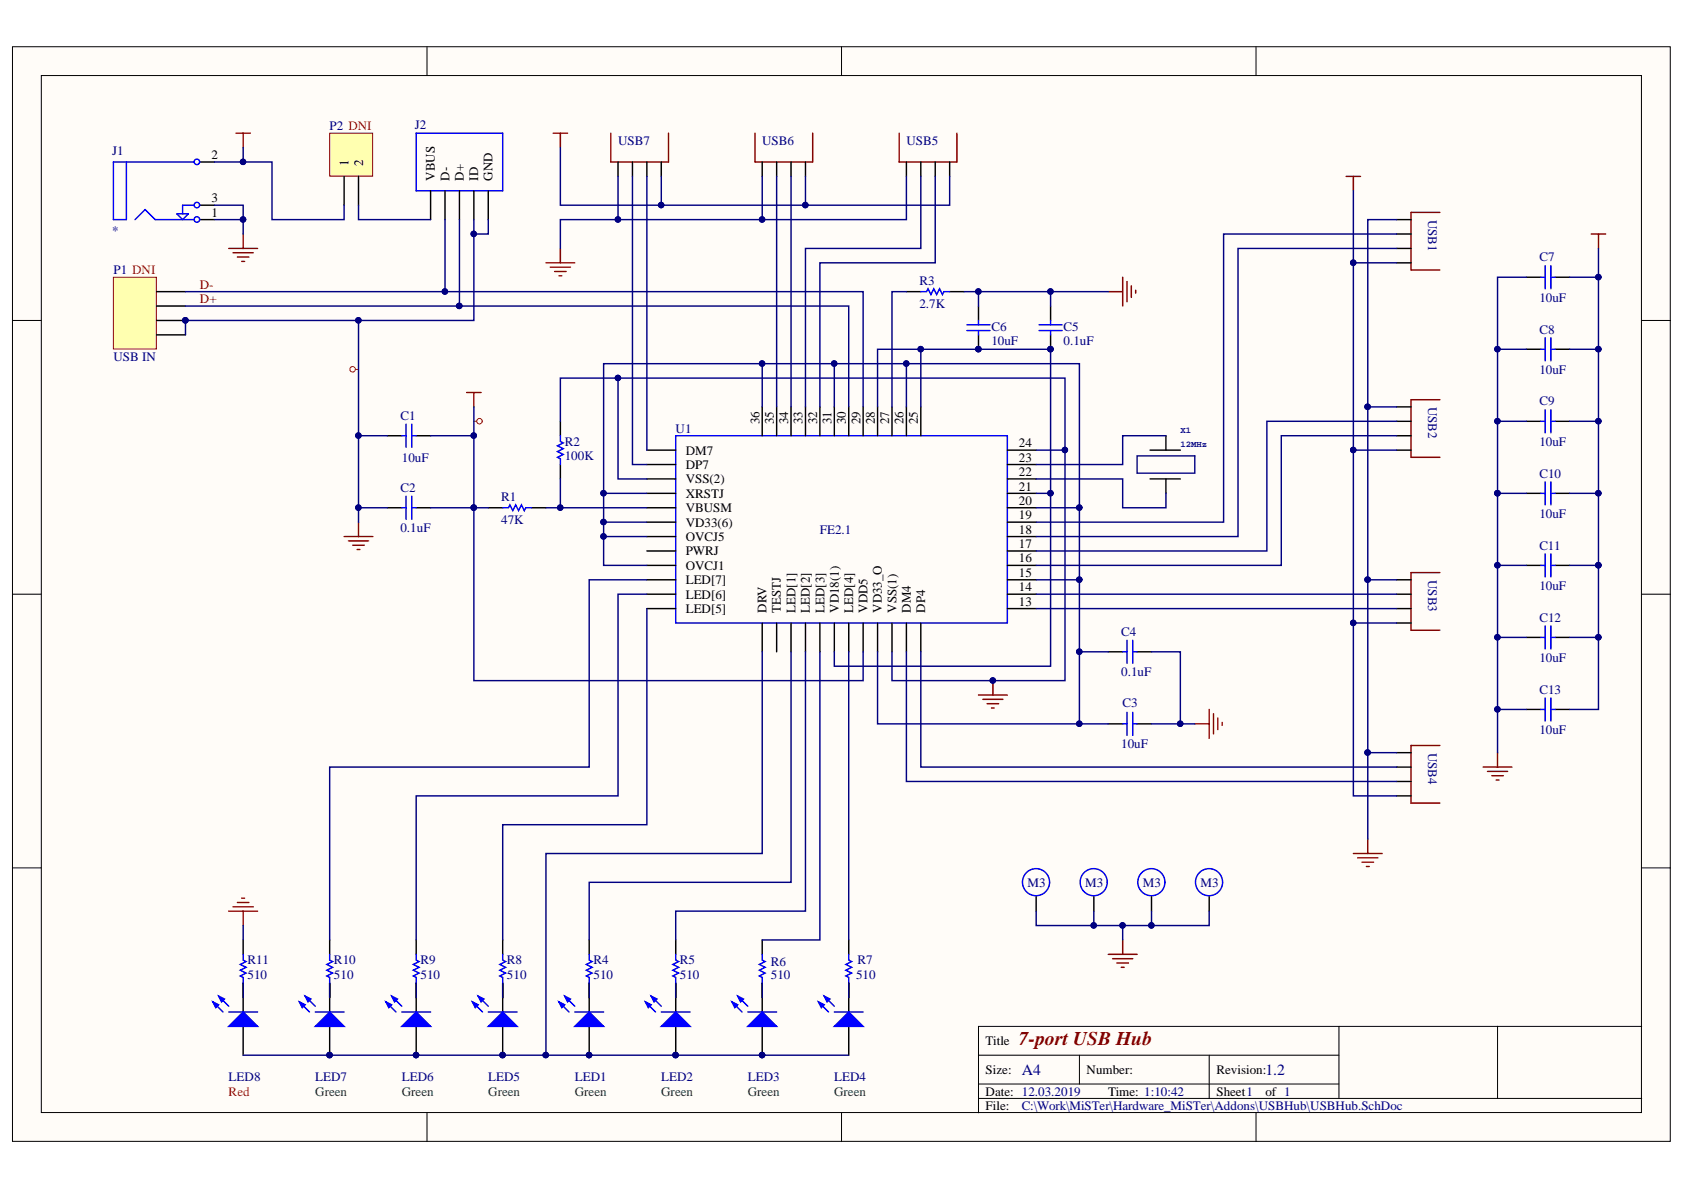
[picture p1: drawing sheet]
<svg xmlns="http://www.w3.org/2000/svg" width="297mm" height="210mm" viewBox="0 0 297 210" stroke-linecap="round" stroke-linejoin="round" font-family="sans-serif">
<defs><g id="words">
<text font-size="3.4" fill="#800000" x="179.7" y="184.4">7-port USB Hub</text>
<g font-size="2.7" fill="#000080">
<text x="180.2" y="189.6">A4</text>
<text x="223.2" y="189.6">1.2</text>
</g>
<g font-size="2.3" fill="#000080">
<text x="58.1" y="23">P2 DNI</text>
<text x="73.2" y="22.7">J2</text>
<text x="19.8" y="27.3">J1</text>
<text x="109" y="25.6">USB7</text>
<text x="134.5" y="25.6">USB6</text>
<text x="159.9" y="25.6">USB5</text>
<text x="19.8" y="41.5">*</text>
<text x="251.9" y="38.7" transform="rotate(90 251.9 38.7)">USB1</text>
<text x="271.5" y="46.1">C7</text>
<text x="20" y="48.4">P1 DNI</text>
<text x="162.2" y="50.2">R3</text>
<text x="271.5" y="53.3">10uF</text>
<text x="162.2" y="54.3">2.7K</text>
<text x="174.9" y="58.3">C6</text>
<text x="187.6" y="58.3">C5</text>
<text x="271.5" y="58.8">C8</text>
<text x="20" y="63.7">USB IN</text>
<text x="174.9" y="60.9">10uF</text>
<text x="187.6" y="60.9">0.1uF</text>
<text x="271.5" y="65.9">10uF</text>
<text x="251.9" y="71.8" transform="rotate(90 251.9 71.8)">USB2</text>
<text x="271.5" y="71.5">C9</text>
<text x="70.6" y="74.1">C1</text>
<text x="119.2" y="76.4">U1</text>
<text x="70.9" y="81.5">10uF</text>
<text x="99.6" y="78.7">R2</text>
<text x="99.6" y="81.2">100K</text>
<text x="271.5" y="78.7">10uF</text>
<text x="70.6" y="86.8">C2</text>
<text x="88.4" y="88.3">R1</text>
<text x="271.5" y="84.2">C10</text>
<text x="70.6" y="93.9">0.1uF</text>
<text x="88.4" y="92.4">47K</text>
<text x="144.6" y="94.1">FE2.1</text>
<text x="271.5" y="91.3">10uF</text>
<text x="271.5" y="96.9">C11</text>
<text x="251.9" y="102.3" transform="rotate(90 251.9 102.3)">USB3</text>
<text x="271.5" y="104.1">10uF</text>
<text x="197.8" y="112.2">C4</text>
<text x="271.5" y="109.7">C12</text>
<text x="197.8" y="119.3">0.1uF</text>
<text x="271.5" y="116.8">10uF</text>
<text x="198" y="124.6">C3</text>
<text x="271.5" y="122.3">C13</text>
<text x="271.5" y="129.5">10uF</text>
<text x="197.8" y="132">10uF</text>
<text x="251.9" y="132.7" transform="rotate(90 251.9 132.7)">USB4</text>
<text x="181.3" y="156.4">M3</text>
<text x="191.4" y="156.4">M3</text>
<text x="201.6" y="156.4">M3</text>
<text x="211.8" y="156.4">M3</text>
<text x="43.7" y="170.1">R11</text>
<text x="43.7" y="172.7">510</text>
<text x="58.9" y="170.1">R10</text>
<text x="58.9" y="172.7">510</text>
<text x="74.2" y="170.1">R9</text>
<text x="74.2" y="172.7">510</text>
<text x="89.4" y="170.1">R8</text>
<text x="89.4" y="172.7">510</text>
<text x="104.7" y="170.1">R4</text>
<text x="104.7" y="172.7">510</text>
<text x="119.9" y="170.1">R5</text>
<text x="119.9" y="172.7">510</text>
<text x="136" y="170.4">R6</text>
<text x="136" y="172.7">510</text>
<text x="151" y="172.7">510</text>
<text x="151.3" y="170.1">R7</text>
<text x="40.3" y="190.7">LED8</text>
<text x="55.6" y="190.7">LED7</text>
<text x="70.9" y="190.7">LED6</text>
<text x="86.1" y="190.7">LED5</text>
<text x="101.4" y="190.7">LED1</text>
<text x="116.6" y="190.7">LED2</text>
<text x="131.9" y="190.7">LED3</text>
<text x="147.1" y="190.7">LED4</text>
<text x="180.2" y="195.8">C:\Work\MiSTer\Hardware_MiSTer\Addons\USBHub\USBHub.SchDoc</text>
</g>
<g font-size="2.3">
<text x="37.3" y="28.1">2</text>
<text x="61.4" y="29.3" transform="rotate(-90 61.4 29.3)">1</text>
<text x="64" y="29.3" transform="rotate(-90 64 29.3)">2</text>
<text x="37.3" y="35.7">3</text>
<text x="76.7" y="31.9" transform="rotate(-90 76.7 31.9)">VBUS</text>
<text x="79.3" y="31.9" transform="rotate(-90 79.3 31.9)">D-</text>
<text x="81.8" y="31.9" transform="rotate(-90 81.8 31.9)">D+</text>
<text x="84.3" y="31.9" transform="rotate(-90 84.3 31.9)">ID</text>
<text x="86.9" y="31.9" transform="rotate(-90 86.9 31.9)">GND</text>
<text x="37.3" y="38.2">1</text>
<text x="133.9" y="74.8" transform="rotate(-90 133.9 74.8)">36</text>
<text x="136.5" y="74.8" transform="rotate(-90 136.5 74.8)">35</text>
<text x="139" y="74.8" transform="rotate(-90 139 74.8)">34</text>
<text x="141.6" y="74.8" transform="rotate(-90 141.6 74.8)">33</text>
<text x="144.1" y="74.8" transform="rotate(-90 144.1 74.8)">32</text>
<text x="146.7" y="74.8" transform="rotate(-90 146.7 74.8)">31</text>
<text x="149.2" y="74.8" transform="rotate(-90 149.2 74.8)">30</text>
<text x="151.8" y="74.8" transform="rotate(-90 151.8 74.8)">29</text>
<text x="154.3" y="74.8" transform="rotate(-90 154.3 74.8)">28</text>
<text x="156.8" y="74.8" transform="rotate(-90 156.8 74.8)">27</text>
<text x="159.4" y="74.8" transform="rotate(-90 159.4 74.8)">26</text>
<text x="161.9" y="74.8" transform="rotate(-90 161.9 74.8)">25</text>
<text x="121" y="82.7">DP7</text>
<text x="121" y="80.2">DM7</text>
<text x="179.7" y="84">22</text>
<text x="179.7" y="81.5">23</text>
<text x="179.7" y="78.9">24</text>
<text x="121" y="87.8">XRSTJ</text>
<text x="121" y="85.3">VSS(2)</text>
<text x="179.7" y="89.1">20</text>
<text x="179.7" y="86.5">21</text>
<text x="121" y="95.4">OVCJ5</text>
<text x="121" y="92.9">VD33(6)</text>
<text x="121" y="90.3">VBUSM</text>
<text x="179.7" y="94.1">18</text>
<text x="179.7" y="91.6">19</text>
<text x="121" y="100.5">OVCJ1</text>
<text x="121" y="97.9">PWRJ</text>
<text x="179.7" y="101.8">15</text>
<text x="179.7" y="99.2">16</text>
<text x="179.7" y="96.7">17</text>
<text x="121" y="105.6">LED[6]</text>
<text x="121" y="103.1">LED[7]</text>
<text x="179.7" y="106.9">13</text>
<text x="179.7" y="104.3">14</text>
<text x="121" y="108.1">LED[5]</text>
<text x="135.2" y="108.1" transform="rotate(-90 135.2 108.1)">DRV</text>
<text x="137.8" y="108.1" transform="rotate(-90 137.8 108.1)">TESTJ</text>
<text x="140.3" y="108.1" transform="rotate(-90 140.3 108.1)">LED[1]</text>
<text x="142.8" y="108.1" transform="rotate(-90 142.8 108.1)">LED[2]</text>
<text x="145.4" y="108.1" transform="rotate(-90 145.4 108.1)">LED[3]</text>
<text x="148" y="108.1" transform="rotate(-90 148 108.1)">VD18(1)</text>
<text x="150.5" y="108.1" transform="rotate(-90 150.5 108.1)">LED[4]</text>
<text x="153" y="108.1" transform="rotate(-90 153 108.1)">VDD5</text>
<text x="155.6" y="108.1" transform="rotate(-90 155.6 108.1)">VD33_O</text>
<text x="158.1" y="108.1" transform="rotate(-90 158.1 108.1)">VSS(1)</text>
<text x="160.6" y="108.1" transform="rotate(-90 160.6 108.1)">DM4</text>
<text x="163.2" y="108.1" transform="rotate(-90 163.2 108.1)">DP4</text>
<text x="173.9" y="184.4">Title</text>
<text x="173.9" y="189.4">Size:</text>
<text x="191.7" y="189.4">Number:</text>
<text x="214.6" y="189.4">Revision:</text>
<text x="173.9" y="193.3">Date: 12.03.2019</text>
<text x="173.9" y="195.8">File:</text>
<text x="195.5" y="193.3">Time: 1:10:42</text>
<text x="214.6" y="193.3">Sheet1</text>
<text x="223.2" y="193.3">of 1</text>
</g>
<g font-size="2.3" fill="#800000">
<text x="35.3" y="51">D-</text>
<text x="35.3" y="53.5">D+</text>
</g>
<text font-size="2.3" fill="#f00" x="40.3" y="193.3">Red</text>
<g font-size="2.3" fill="#008000">
<text x="55.6" y="193.3">Green</text>
<text x="70.9" y="193.3">Green</text>
<text x="86.1" y="193.3">Green</text>
<text x="101.4" y="193.3">Green</text>
<text x="116.6" y="193.3">Green</text>
<text x="131.9" y="193.3">Green</text>
<text x="147.1" y="193.3">Green</text>
</g>
<g font-size="1.6" fill="#000080">
<text x="208.2" y="76.4">X1</text>
<text x="208.2" y="78.9">12MHz</text>
</g>
</g></defs>
<g fill="#fffcf8" stroke="#000" stroke-width=".18">
<path d="M2.2 8.2h292.4v193.1h-292.4z"/>
<path d="M7.3 13.3h282.2v182.9h-282.2z"/>
</g>
<g fill="none" stroke="#000" stroke-width=".18">
<path d="M75.3 8.2v5.1M148.4 8.2v5.1M221.6 8.2v5.1M2.2 56.5h5.1M289.6 56.5h5.1M2.2 104.8h5.1M289.6 104.8h5.1M2.2 153.1h5.1M289.6 153.1h5.1M75.3 196.3v5.1M148.4 196.3v5.1M172.6 186.1h63.6"/>
<path d="M172.6 193.8h117M172.6 191.2h63.6M190.4 186.1v5.1M213.3 186.1v7.7M221.6 196.3v5.1M236.2 181v12.8M264.2 181h-91.6v15.3M289.6 181h-25.4v12.8"/>
</g>
<g fill="none" stroke="#00f" stroke-width=".25">
<path d="M162.4 51.4h1l.3-.5 .5 1.1 .5-1.1 .5 1.1 .5-1.1 .5 1.1 .3-.6h1M170.6 57.3h4M170.6 58.3h4M172.6 56.5v.8M172.6 58.3v.8M183.3 57.3h4M183.3 58.3h4M185.3 56.5v.8M185.3 58.3v.8M271.8 48.9h.7M272.5 46.9v4M272.5 59.6v4"/>
<path d="M273.6 46.9v4M273.6 59.6v4M273.6 48.9h.7M70.9 76.9h.7M71.6 74.8v4.1M72.6 76.9h.8M72.6 74.8v4.1M98.8 76.9v1l.6 .2-1.1 .5 1.1 .5-1.1 .6 1.1 .5-1.1 .5 .5 .2v1M119.2 76.9h58.5v33h-58.5zM271.8 61.6h.7M273.6 61.6h.7M70.9 89.6h.7"/>
<path d="M71.6 87.5v4.1M72.6 87.5v4.1M72.6 89.6h.8M88.7 89.6h1l.2-.5 .5 1 .6-1 .5 1 .5-1 .5 1 .2-.5h1.1M271.8 99.7h.7M272.5 97.7v4.1M273.6 97.7v4.1M273.6 99.7h.7M198 115h.8M198.8 112.9v4.1M199.8 112.9v4.1M199.8 115h.8"/>
<path d="M271.8 112.4h.7M272.5 110.4v4.1M273.6 110.4v4.1M273.6 112.4h.7M198 127.7h.8M198.8 125.6v4.1M199.8 125.6v4.1M199.8 127.7h.8M271.8 125.1h.7M272.5 123.1v4.1M273.6 123.1v4.1M273.6 125.1h.7"/>
<path d="M134.4 168.3v1.1l.6 .2-1.1 .5 1.1 .5-1.1 .5 1.1 .5-1.1 .6 .5 .2v1M149.7 168.3v1.1l.5 .2-1 .5 1 .5-1 .5 1 .5-1 .6 .5 .2v1"/>
<circle cx="182.7" cy="155.6" r="2.39"/>
<circle cx="192.9" cy="155.6" r="2.39"/>
<circle cx="203.1" cy="155.6" r="2.39"/>
<circle cx="213.3" cy="155.6" r="2.39"/>
</g>
<g fill="none" stroke="#000" stroke-width=".25">
<path d="M109 28.6v2.5M111.6 28.6v2.5M114.1 28.6v2.5M116.6 28.6v2.5M134.4 28.6v2.5M137 28.6v2.5M139.5 28.6v2.5M142.1 28.6v2.5M159.9 28.6v2.5M162.4 28.6v2.5M165 28.6v2.5M167.5 28.6v2.5"/>
<path d="M246.3 38.7h2.6M159.9 51.4h2.5M167.5 51.4h2.6M172.6 54v2.5M172.6 59.1v2.5M185.3 54v2.5M185.3 59.1v2.5M246.3 41.3h2.6M246.3 43.8h2.6M246.3 46.4h2.6M269.2 48.9h2.6M274.3 48.9h2.6"/>
<path d="M68.3 76.9h2.6M73.4 76.9h2.6M98.8 74.3v2.6M114.1 79.4h5.1M134.4 71.8v5.1M137 71.8v5.1M139.5 71.8v5.1M142.1 71.8v5.1M144.6 71.8v5.1M147.2 71.8v5.1M149.7 71.8v5.1M152.2 71.8v5.1"/>
<path d="M154.8 71.8v5.1M157.3 71.8v5.1M159.9 71.8v5.1M162.4 71.8v5.1M177.7 79.4h5.1M202.9 79.4h5.3M205.7 76.9v2.5M246.3 79.4h2.6M246.3 76.9h2.6M246.3 74.3h2.6M246.3 71.8h2.6M269.2 61.6h2.6"/>
<path d="M274.3 61.6h2.6M68.3 89.6h2.6M73.4 89.6h2.6M86.1 89.6h2.6M93.8 89.6h2.5M98.8 81.9v2.6M114.1 99.7h5.1M114.1 97.2h5.1M114.1 94.6h5.1M114.1 92.1h5.1M114.1 89.6h5.1M114.1 87h5.1"/>
<path d="M114.1 84.5h5.1M114.1 81.9h5.1M177.7 99.7h5.1M177.7 97.2h5.1M177.7 94.6h5.1M177.7 92.1h5.1M177.7 89.6h5.1M177.7 87h5.1M177.7 84.5h5.1M177.7 81.9h5.1M202.9 84.5h5.3M205.7 84.5v2.5"/>
<path d="M269.2 99.7h2.6M274.3 99.7h2.6M114.1 107.4h5.1M114.1 104.8h5.1M114.1 102.3h5.1M134.4 109.9v5.1M137 109.9v5.1M139.5 109.9v5.1M142.1 109.9v5.1M144.6 109.9v5.1M147.2 109.9v5.1M149.7 109.9v5.1"/>
<path d="M152.2 109.9v5.1M154.8 109.9v5.1M157.3 109.9v5.1M159.9 109.9v5.1M162.4 109.9v5.1M177.7 107.4h5.1M177.7 104.8h5.1M177.7 102.3h5.1M195.5 115h2.5M200.6 115h2.5M269.2 112.4h2.6M274.3 112.4h2.6"/>
<path d="M195.5 127.7h2.5M200.6 127.7h2.5M269.2 125.1h2.6M274.3 125.1h2.6M182.8 158.2v2.5M192.9 158.2v2.5M203.1 158.2v2.5M213.3 158.2v2.5M119.2 173.4v5.1M134.4 165.8v2.5M134.4 173.4v2.6M149.7 165.8v2.5"/>
<path d="M149.7 173.4v2.6M119.2 181v5.1"/>
</g>
<g fill="none" stroke="#800000" stroke-width=".25">
<path d="M97.6 23.5h2.5M98.8 23.5v2.5M107.7 23.5v5.1h10.2v-5.1M133.2 23.5v5.1h10.1v-5.1M158.6 23.5v5.1h10.2v-5.1M237.4 31.1h2.6M238.7 31.1v2.6M254 37.5h-5.1v10.1h5.1M96.3 46.4h5.1M97.1 47.1h3.5M97.8 47.9h2.1M98.6 48.6h.5"/>
<path d="M98.8 43.8v2.6M280.7 41.3h2.5M282 41.3v2.5M82.3 69.2h2.6M83.6 69.2v2.6M254 70.5h-5.1v10.2h5.1M261.6 135.3h5.1M262.4 136.1h3.5M263.1 136.8h2.1M263.9 137.6h.5M264.2 132.8v2.5M238.7 150.6h5.1"/>
<path d="M239.5 151.3h3.5M240.2 152.1h2.1M241 152.8h.5M241.3 148v2.6"/>
</g>
<path d="M200.6 80.4h10.1v3.1h-10.1z" fill="none" stroke="#11037f" stroke-width=".25"/>
<g fill="#000080" stroke="#000080" stroke-width=".18">
<circle cx="172.6" cy="61.6" r=".48"/>
<circle cx="185.3" cy="61.6" r=".48"/>
<circle cx="119.2" cy="186.1" r=".48"/>
</g>
<g fill="none" stroke="#f00" stroke-width=".18">
<path d="M62.7 65.2h.5M83.6 74.3h.5"/>
<circle cx="62.2" cy="65.1" r=".48"/>
<circle cx="84.6" cy="74.3" r=".48"/>
</g>
<path d="M116.6 181l2.6-2.5 2.5 2.5z" fill="#00f"/>
<path d="M113.8 176.7l1.8 1.8M114.9 175.7l1.7 1.8M116.6 181l2.6-2.5 2.5 2.5z" fill="none" stroke="#00f" stroke-width=".25"/>
<path d="M114.9 175.7l1 .5-.5 .5z" fill="#00f"/>
<path d="M114.9 175.7l1 .5-.5 .5z" fill="none" stroke="#00f" stroke-width=".25"/>
<path d="M113.8 176.7l1.1 .5-.5 .5z" fill="#00f"/>
<path d="M113.8 176.7l1.1 .5-.5 .5zM116.6 178.5h5.1M119.2 168.3v1.1l.5 .2-1 .5 1 .5-1 .5 1 .5-1 .6 .5 .2v1" fill="none" stroke="#00f" stroke-width=".25"/>
<g fill="#000080" stroke="#000080" stroke-width=".18">
<circle cx="119.2" cy="186.1" r=".48"/>
<circle cx="103.9" cy="186.1" r=".48"/>
</g>
<path d="M103.9 173.4v5.1M119.2 165.8v2.5M119.2 173.4v2.6M103.9 181v5.1" fill="none" stroke="#000" stroke-width=".25"/>
<path d="M101.4 181l2.5-2.5 2.6 2.5z" fill="#00f"/>
<path d="M98.6 176.7l1.8 1.8M99.6 175.7l1.8 1.8M101.4 181l2.5-2.5 2.6 2.5z" fill="none" stroke="#00f" stroke-width=".25"/>
<path d="M99.6 175.7l1 .5-.5 .5z" fill="#00f"/>
<path d="M99.6 175.7l1 .5-.5 .5z" fill="none" stroke="#00f" stroke-width=".25"/>
<path d="M98.6 176.7l1 .5-.5 .5z" fill="#00f"/>
<path d="M98.6 176.7l1 .5-.5 .5zM101.4 178.5h5.1M103.9 168.3v1.1l.5 .2-1 .5 1 .5-1 .5 1 .5-1 .6 .5 .2v1" fill="none" stroke="#00f" stroke-width=".25"/>
<g fill="#000080" stroke="#000080" stroke-width=".18">
<circle cx="103.9" cy="186.1" r=".48"/>
<circle cx="88.6" cy="186.1" r=".48"/>
</g>
<path d="M88.7 173.4v5.1M103.9 165.8v2.5M103.9 173.4v2.6M88.7 181v5.1" fill="none" stroke="#000" stroke-width=".25"/>
<path d="M86.1 181l2.6-2.5 2.5 2.5z" fill="#00f"/>
<path d="M83.3 176.7l1.8 1.8M84.3 175.7l1.8 1.8M86.1 181l2.6-2.5 2.5 2.5z" fill="none" stroke="#00f" stroke-width=".25"/>
<path d="M84.3 175.7l1.1 .5-.5 .5z" fill="#00f"/>
<path d="M84.3 175.7l1.1 .5-.5 .5z" fill="none" stroke="#00f" stroke-width=".25"/>
<path d="M83.3 176.7l1 .5-.5 .5z" fill="#00f"/>
<path d="M83.3 176.7l1 .5-.5 .5zM86.1 178.5h5.1M88.7 168.3v1.1l.5 .2-1 .5 1 .5-1 .5 1 .5-1 .6 .5 .2v1" fill="none" stroke="#00f" stroke-width=".25"/>
<g fill="#000080" stroke="#000080" stroke-width=".18">
<circle cx="88.6" cy="186.1" r=".48"/>
<circle cx="73.4" cy="186.1" r=".48"/>
</g>
<path d="M73.4 173.4v5.1M88.7 165.8v2.5M88.7 173.4v2.6M73.4 181v5.1" fill="none" stroke="#000" stroke-width=".25"/>
<path d="M70.9 181l2.5-2.5 2.6 2.5z" fill="#00f"/>
<path d="M68.1 176.7l1.7 1.8M69.1 175.7l1.8 1.8M70.9 181l2.5-2.5 2.6 2.5z" fill="none" stroke="#00f" stroke-width=".25"/>
<path d="M69.1 175.7l1 .5-.5 .5z" fill="#00f"/>
<path d="M69.1 175.7l1 .5-.5 .5z" fill="none" stroke="#00f" stroke-width=".25"/>
<path d="M68.1 176.7l1 .5-.5 .5z" fill="#00f"/>
<path d="M68.1 176.7l1 .5-.5 .5zM70.9 178.5h5.1M73.4 168.3v1.1l.5 .2-1 .5 1 .5-1 .5 1 .5-1 .6 .5 .2v1" fill="none" stroke="#00f" stroke-width=".25"/>
<g fill="#000080" stroke="#000080" stroke-width=".18">
<circle cx="73.4" cy="186.1" r=".48"/>
<circle cx="58.1" cy="186.1" r=".48"/>
</g>
<path d="M58.2 173.4v5.1M73.4 165.8v2.5M73.4 173.4v2.6M58.2 181v5.1" fill="none" stroke="#000" stroke-width=".25"/>
<path d="M55.6 181l2.6-2.5 2.5 2.5z" fill="#00f"/>
<path d="M52.8 176.7l1.8 1.8M53.8 175.7l1.8 1.8M55.6 181l2.6-2.5 2.5 2.5z" fill="none" stroke="#00f" stroke-width=".25"/>
<path d="M53.8 175.7l1 .5-.5 .5z" fill="#00f"/>
<path d="M53.8 175.7l1 .5-.5 .5z" fill="none" stroke="#00f" stroke-width=".25"/>
<path d="M52.8 176.7l1 .5-.5 .5z" fill="#00f"/>
<path d="M52.8 176.7l1 .5-.5 .5zM55.6 178.5h5.1M58.2 168.3v1.1l.5 .2-1.1 .5 1.1 .5-1.1 .5 1.1 .5-1.1 .6 .6 .2v1" fill="none" stroke="#00f" stroke-width=".25"/>
<circle cx="58.1" cy="186.1" r=".48" fill="#000080" stroke="#000080" stroke-width=".18"/>
<path d="M42.9 173.4v5.1M58.2 165.8v2.5M58.2 173.4v2.6M42.9 181v5.1" fill="none" stroke="#000" stroke-width=".25"/>
<path d="M40.3 181l2.6-2.5 2.5 2.5z" fill="#00f"/>
<path d="M37.6 176.7l1.7 1.8M38.6 175.7l1.7 1.8M40.3 181l2.6-2.5 2.5 2.5z" fill="none" stroke="#00f" stroke-width=".25"/>
<path d="M38.6 175.7l1 .5-.5 .5z" fill="#00f"/>
<path d="M38.6 175.7l1 .5-.5 .5z" fill="none" stroke="#00f" stroke-width=".25"/>
<path d="M37.6 176.7l1 .5-.5 .5z" fill="#00f"/>
<g fill="none" stroke="#00f" stroke-width=".25">
<path d="M22.3 28.6v10.1h-2.3v-10.1h14.2M23.8 38.7l1.8-1.7 1.8 1.7h6.8M31.2 37.7h2l-1 1zM34.2 36.2h-2v1.5M271.8 74.3h.7M272.5 72.3v4M273.6 72.3v4M273.6 74.3h.7M271.8 87h.7M272.5 85v4.1M273.6 85v4.1M273.6 87h.7"/>
<path d="M37.6 176.7l1 .5-.5 .5zM40.3 178.5h5.1M42.9 168.3v1.1l.5 .2-1 .5 1 .5-1 .5 1 .5-1 .6 .5 .2v1"/>
<circle cx="34.7" cy="28.5" r=".48"/>
<circle cx="34.7" cy="36.2" r=".48"/>
<circle cx="34.7" cy="38.7" r=".48"/>
</g>
<g fill="none" stroke="#000" stroke-width=".25">
<path d="M35.3 36.2h2.5M35.3 38.7h2.5M35.3 28.6h2.5M269.2 74.3h2.6M274.3 74.3h2.6M269.2 87h2.6M274.3 87h2.6M246.3 104.8h2.6M246.3 107.4h2.6M246.3 109.9h2.6M246.3 102.3h2.6M246.3 135.3h2.6"/>
<path d="M246.3 137.8h2.6M246.3 132.8h2.6M246.3 140.4h2.6M42.9 165.8v2.5M42.9 173.4v2.6M134.4 173.4v5.1M134.4 181v5.1"/>
</g>
<path d="M254 101h-5.1v10.2h5.1M254 131.5h-5.1v10.2h5.1" fill="none" stroke="#800000" stroke-width=".25"/>
<circle cx="134.4" cy="186.1" r=".48" fill="#000080" stroke="#000080" stroke-width=".18"/>
<path d="M131.9 181l2.5-2.5 2.6 2.5z" fill="#00f"/>
<path d="M129.1 176.7l1.8 1.8M130.1 175.7l1.8 1.8M131.9 181l2.5-2.5 2.6 2.5z" fill="none" stroke="#00f" stroke-width=".25"/>
<path d="M130.1 175.7l1 .5-.5 .5z" fill="#00f"/>
<path d="M130.1 175.7l1 .5-.5 .5z" fill="none" stroke="#00f" stroke-width=".25"/>
<path d="M129.1 176.7l1 .5-.5 .5z" fill="#00f"/>
<path d="M129.1 176.7l1 .5-.5 .5zM131.9 178.5h5.1" fill="none" stroke="#00f" stroke-width=".25"/>
<circle cx="134.4" cy="186.1" r=".48" fill="#000080" stroke="#000080" stroke-width=".18"/>
<path d="M149.7 173.4v5.1M149.7 181v5.1" fill="none" stroke="#000" stroke-width=".25"/>
<path d="M147.2 181l2.5-2.5 2.5 2.5z" fill="#00f"/>
<path d="M144.4 176.7l1.7 1.8M145.4 175.7l1.8 1.8M147.2 181l2.5-2.5 2.5 2.5z" fill="none" stroke="#00f" stroke-width=".25"/>
<path d="M145.4 175.7l1 .5-.5 .5z" fill="#00f"/>
<path d="M145.4 175.7l1 .5-.5 .5z" fill="none" stroke="#00f" stroke-width=".25"/>
<path d="M144.4 176.7l1 .5-.5 .5z" fill="#00f"/>
<path d="M144.4 176.7l1 .5-.5 .5zM147.2 178.5h5" fill="none" stroke="#00f" stroke-width=".25"/>
<path d="M40.3 43.8h5.1M41.1 44.6h3.6M41.9 45.3h2M42.6 46.1h.5M42.9 41.3v2.5" fill="none" stroke="#800000" stroke-width=".25"/>
<path d="M20 48.9h7.6v12.7h-7.6z" fill="#ffffb0" stroke="#800000" stroke-width=".18"/>
<path d="M76 33.7v5M78.5 33.7v5M81 33.7v5M83.6 33.7v5M86.1 33.7v5M27.6 51.4h5.1M27.6 54h5.1M27.6 56.5h5.1M27.6 59.1h5.1" fill="none" stroke="#000" stroke-width=".25"/>
<g fill="#000080" stroke="#000080" stroke-width=".18">
<circle cx="32.7" cy="56.5" r=".48"/>
<circle cx="175.1" cy="120" r=".48"/>
</g>
<g fill="none" stroke="#800000" stroke-width=".25">
<path d="M41.6 23.5h2.6M42.9 23.5v2.5M195.5 51.4h2.5M198 48.9v5.1M198.8 49.7v3.5M199.6 50.4v2.1M200.3 51.2v.5M60.7 94.6h5.1M61.5 95.4h3.5M62.2 96.2h2.1M63 96.9h.5M63.2 92.1v2.5"/>
<path d="M172.6 122.6h5.1M173.4 123.4h3.5M174.1 124.1h2.1M174.9 124.9h.5M175.1 120.1v2.5M210.7 127.7h2.6M213.3 125.1v5.1M214 125.9v3.6M214.8 126.7v2M215.6 127.4v.5M41.1 160h3.6M41.9 159.2h2"/>
<path d="M42.6 158.4h.5M40.3 160.7h5.1M42.9 160.7v2.6M195.5 168.3h5.1M196.2 169.1h3.6M197 169.9h2M197.8 170.6h.5M198 165.8v2.5"/>
</g>
<path d="M73.4 23.5h15.3v10.2h-15.3z" fill="none" stroke="#00f" stroke-width=".25"/>
<path d="M58.2 23.5h7.5v7.6h-7.5z" fill="#ffffb0" stroke="#800000" stroke-width=".18"/>
<path d="M60.7 31.1v5.1M63.2 31.1v5.1" fill="none" stroke="#000" stroke-width=".25"/>
<g fill="none" stroke="#000080" stroke-width=".25">
<path d="M37.8 38.7h5.1v2.6M37.8 36.2h5.1v2.5M42.9 26v2.6h-5.1M42.9 28.6h5.1v10.1h12.7v-2.5M63.2 36.2v2.5h12.8M78.5 38.7v12.7M81 38.7v15.3M83.6 38.7v17.8h-20.4M86.1 38.7v2.6h-2.5M98.8 26v10.2h68.7v-5.1M109 31.1v7.6h50.9v-7.6M109 38.7h-10.2v5.1"/>
<path d="M111.6 31.1v50.8h2.5M114.1 31.1v48.3M116.6 31.1v5.1M134.4 31.1v7.6M137 31.1v40.7M139.5 31.1v40.7M142.1 31.1v5.1M162.4 31.1v12.7h-20.3v28M165 31.1v15.3h-20.4v25.4M238.7 33.7v45.7h7.6M246.3 38.7h-5v109.3M32.7 59.1v-2.6h30.5v33.1h5.1"/>
<path d="M32.7 54h117v17.8M32.7 51.4h119.5v20.4M159.9 51.4h-2.6v20.4M170.1 51.4h25.4M172.6 51.4v2.6M185.3 51.4v2.6M238.7 46.4h7.6M246.3 43.8h-27.9v50.8h-35.6M246.3 41.3h-30.5v50.8h-33M269.2 48.9h-5v38.1M276.9 48.9h5.1M282 43.8v43.2"/>
<path d="M63.2 76.9h5.1M76 76.9h7.6M83.6 71.8v17.8h2.5M109 66.7h-10.2v7.6M134.4 64.2h-27.9v27.9h7.6M147.2 64.2h-12.8v7.6M159.9 71.8v-7.6h30.5v25.4M159.9 64.2h-12.7v7.6M162.4 71.8v-10.2h22.9v25.4h-2.5M162.4 61.6h-7.6v10.2M182.8 79.4h5.1v-12.7h-78.9v17.8h5.1M187.9 79.4v40.7h-30.6v-5.1"/>
<path d="M205.7 76.9h-7.7v5h-15.2M238.7 79.4v61h7.6M241.3 71.8h5M246.3 76.9h-20.3v22.8h-43.2M246.3 74.3h-22.8v22.9h-40.7M264.2 61.6h5M264.2 74.3h5M276.9 61.6h5.1M276.9 74.3h5.1M63.2 89.6v2.5M76 89.6h7.6v30.5h68.6v-5.1M98.8 84.5v5.1h-2.5"/>
<path d="M98.8 89.6h15.3M106.5 87h7.6M106.5 92.1v2.5M114.1 94.6h-7.6v5.1h7.6M182.8 89.6h7.6v12.7M182.8 84.5h15.2v5.1h7.7v-2.6M185.3 87v30.5h-38.1v-2.5M264.2 87v38.1h5M264.2 87h5M264.2 99.7h5M276.9 87h5.1v12.7M276.9 99.7h5.1"/>
<path d="M282 99.7v25.4h-5.1M114.1 104.8h-5.1v35.6h-35.6v25.4M114.1 107.4v38.1h-25.4v20.3M114.1 102.3h-10.2v33h-45.7v30.5M134.4 115v35.6h-38.1v35.5M139.5 115v40.6h-35.6v10.2M142.1 115v45.7h-22.9v5.1M144.6 115v50.8h-10.2M149.7 115v50.8M159.9 115v22.8h86.4M162.4 115v20.3h83.9M182.8 102.3h7.6v25.4h-35.6v-12.7"/>
<path d="M182.8 104.8h63.5M182.8 107.4h63.5M190.4 115h5.1M203.1 115h5.1v12.7h-5.1M238.7 109.9h7.6M241.3 102.3h5M264.2 112.4h5M276.9 112.4h5.1M190.4 127.7h5.1M208.2 127.7h2.5M241.3 132.8h5M264.2 125.1v7.7"/>
<path d="M42.9 163.3v2.5M42.9 173.4v2.6M58.2 173.4v2.6M73.4 173.4v2.6M88.7 173.4v2.6M103.9 173.4v2.6M119.2 173.4v2.6M134.4 173.4v2.6M149.7 173.4v2.6M182.8 160.7v2.6h10.1v-2.6M198 163.3v2.5M203.1 160.7v2.6"/>
<path d="M213.3 160.7v2.6h-20.4M42.9 186.1h106.8"/>
</g>
<g fill="#000080" stroke="#000080" stroke-width=".18">
<circle cx="264.1" cy="61.6" r=".48"/>
<circle cx="281.9" cy="61.6" r=".48"/>
<circle cx="192.9" cy="163.2" r=".48"/>
<circle cx="198" cy="163.2" r=".48"/>
<circle cx="203.1" cy="163.2" r=".48"/>
<circle cx="190.4" cy="89.5" r=".48"/>
<circle cx="159.9" cy="64.1" r=".48"/>
<circle cx="147.1" cy="64.1" r=".48"/>
<circle cx="134.4" cy="64.1" r=".48"/>
<circle cx="190.4" cy="102.2" r=".48"/>
<circle cx="106.4" cy="87" r=".48"/>
<circle cx="185.3" cy="87" r=".48"/>
<circle cx="185.3" cy="61.6" r=".48"/>
<circle cx="172.6" cy="61.6" r=".48"/>
<circle cx="162.4" cy="61.6" r=".48"/>
<circle cx="109" cy="66.7" r=".48"/>
<circle cx="187.8" cy="79.4" r=".48"/>
<circle cx="83.6" cy="89.5" r=".48"/>
<circle cx="106.4" cy="92.1" r=".48"/>
<circle cx="116.6" cy="36.2" r=".48"/>
<circle cx="142.1" cy="36.2" r=".48"/>
<circle cx="134.4" cy="38.7" r=".48"/>
<circle cx="281.9" cy="112.4" r=".48"/>
<circle cx="281.9" cy="99.7" r=".48"/>
<circle cx="264.1" cy="87" r=".48"/>
<circle cx="264.1" cy="99.7" r=".48"/>
<circle cx="264.1" cy="112.4" r=".48"/>
<circle cx="264.1" cy="74.3" r=".48"/>
<circle cx="264.1" cy="125.1" r=".48"/>
<circle cx="281.9" cy="74.3" r=".48"/>
<circle cx="281.9" cy="87" r=".48"/>
<circle cx="281.9" cy="48.9" r=".48"/>
<circle cx="63.2" cy="76.8" r=".48"/>
<circle cx="83.6" cy="76.8" r=".48"/>
<circle cx="106.4" cy="94.6" r=".48"/>
<circle cx="190.4" cy="127.7" r=".48"/>
<circle cx="190.4" cy="114.9" r=".48"/>
<circle cx="185.3" cy="51.4" r=".48"/>
<circle cx="172.6" cy="51.4" r=".48"/>
<circle cx="241.2" cy="132.7" r=".49"/>
<circle cx="241.2" cy="102.2" r=".49"/>
<circle cx="241.2" cy="71.7" r=".49"/>
<circle cx="238.7" cy="109.9" r=".48"/>
<circle cx="109" cy="38.7" r=".48"/>
<circle cx="208.2" cy="127.7" r=".48"/>
<circle cx="175.1" cy="120" r=".48"/>
<circle cx="32.7" cy="56.5" r=".48"/>
<circle cx="63.2" cy="56.5" r=".48"/>
<circle cx="63.2" cy="89.5" r=".48"/>
<circle cx="98.8" cy="89.5" r=".48"/>
<circle cx="238.7" cy="79.4" r=".48"/>
<circle cx="238.7" cy="46.3" r=".48"/>
<circle cx="42.9" cy="28.5" r=".48"/>
<circle cx="42.9" cy="38.7" r=".48"/>
<circle cx="83.6" cy="41.3" r=".48"/>
<circle cx="96.3" cy="186.1" r=".49"/>
<circle cx="81" cy="54" r=".49"/>
<circle cx="78.5" cy="51.4" r=".48"/>
<circle cx="58.1" cy="186.1" r=".48"/>
<circle cx="73.4" cy="186.1" r=".48"/>
<circle cx="88.6" cy="186.1" r=".48"/>
<circle cx="103.9" cy="186.1" r=".48"/>
<circle cx="119.2" cy="186.1" r=".48"/>
<circle cx="134.4" cy="186.1" r=".48"/>
</g>
<use href="#words"/>
</svg>
